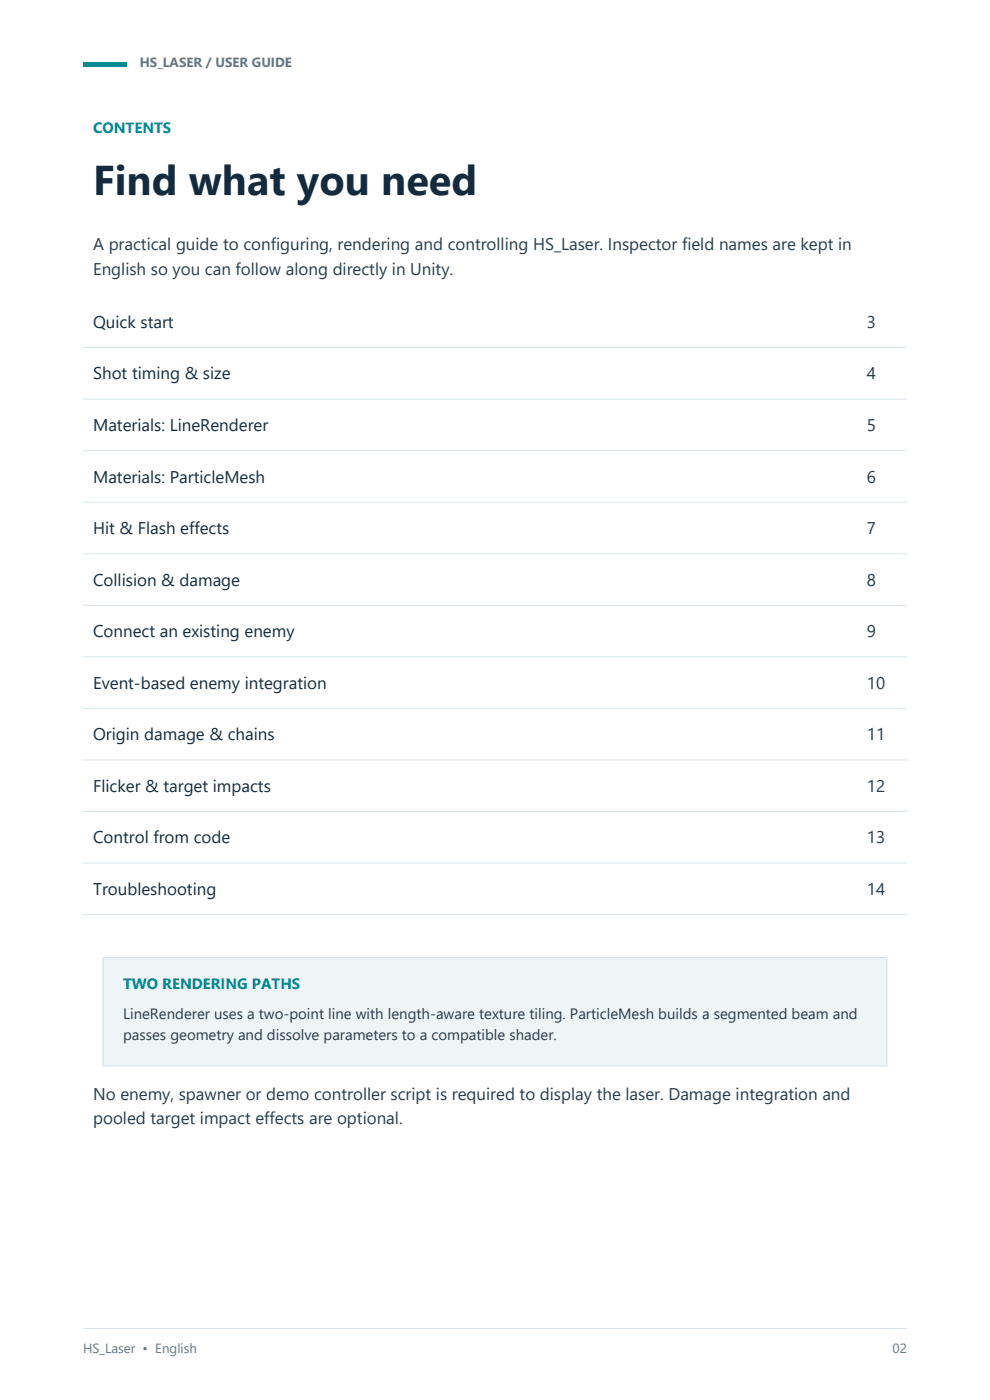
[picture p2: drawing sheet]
<svg xmlns="http://www.w3.org/2000/svg" width="210mm" height="297mm" viewBox="0 0 210 297" stroke-linecap="round" stroke-linejoin="round" font-family="sans-serif">
<defs><g id="words">
<text font-size="8.8" fill="#142b3f" x="19.8" y="41.3">Find what you need</text>
<g font-size="3.6" fill="#263d4d">
<text x="19.8" y="53">A practical guide to configuring, rendering and controlling HS_Laser. Inspector field names are kept in</text>
<text x="19.8" y="58.3">English so you can follow along directly in Unity.</text>
<text x="183.9" y="69.6">3</text>
<text x="183.9" y="80.5">4</text>
<text x="183.9" y="91.4">5</text>
<text x="183.9" y="102.4">6</text>
<text x="183.9" y="113.3">7</text>
<text x="183.9" y="124.2">8</text>
<text x="183.9" y="135.2">9</text>
<text x="183.9" y="146.1">10</text>
<text x="183.9" y="157.1">11</text>
<text x="183.9" y="168">12</text>
<text x="183.9" y="178.9">13</text>
<text x="183.9" y="189.9">14</text>
<text x="19.8" y="233.3">No enemy, spawner or demo controller script is required to display the laser. Damage integration and</text>
<text x="19.8" y="238.5">pooled target impact effects are optional.</text>
</g>
<g font-size="3.6" fill="#142b3f">
<text x="19.8" y="69.6">Quick start</text>
<text x="19.8" y="80.5">Shot timing &amp; size</text>
<text x="19.8" y="91.4">Materials: LineRenderer</text>
<text x="19.8" y="102.4">Materials: ParticleMesh</text>
<text x="19.8" y="113.3">Hit &amp; Flash effects</text>
<text x="19.8" y="124.2">Collision &amp; damage</text>
<text x="19.8" y="135.2">Connect an existing enemy</text>
<text x="19.8" y="146.1">Event-based enemy integration</text>
<text x="19.8" y="157.1">Origin damage &amp; chains</text>
<text x="19.8" y="168">Flicker &amp; target impacts</text>
<text x="19.8" y="178.9">Control from code</text>
<text x="19.8" y="189.9">Troubleshooting</text>
</g>
<g font-size="3.2" fill="#008a92">
<text x="19.8" y="28.2">CONTENTS</text>
<text x="26.1" y="209.9">TWO RENDERING PATHS</text>
</g>
<g font-size="3.2" fill="#263d4d">
<text x="26.1" y="216.3">LineRenderer uses a two-point line with length-aware texture tiling. ParticleMesh builds a segmented beam and</text>
<text x="26.1" y="220.7">passes geometry and dissolve parameters to a compatible shader.</text>
</g>
<g font-size="2.8" fill="#607687">
<text x="29.6" y="14.1">HS_LASER / USER GUIDE</text>
<text x="17.6" y="287.1">HS_Laser • English</text>
<text x="189.3" y="287.1">02</text>
</g>
</g></defs>
<path d="M17.6 13.1h9.2v1h-9.2z" fill-rule="evenodd" fill="#008a92"/>
<path d="M17.6 281.8h174.8" fill="none" stroke="#d8e4ea" stroke-width=".21"/>
<path d="M17.6 73.7h174.8M17.6 84.7h174.8M17.6 95.6h174.8M17.6 106.5h174.8M17.6 117.5h174.8M17.6 128.4h174.8M17.6 139.3h174.8M17.6 150.3h174.8M17.6 161.2h174.8M17.6 172.2h174.8M17.6 183.1h174.8M17.6 194h174.8" fill="none" stroke="#dae5eb" stroke-width=".21"/>
<path d="M21.9 203.2h166.2v22.9h-166.2z" fill-rule="evenodd" fill="#edf5f6"/>
<path d="M21.9 203.2h166.2v22.9h-166.2z" fill="none" stroke="#c8e2e4" stroke-width=".21"/>
<use href="#words"/>
</svg>
